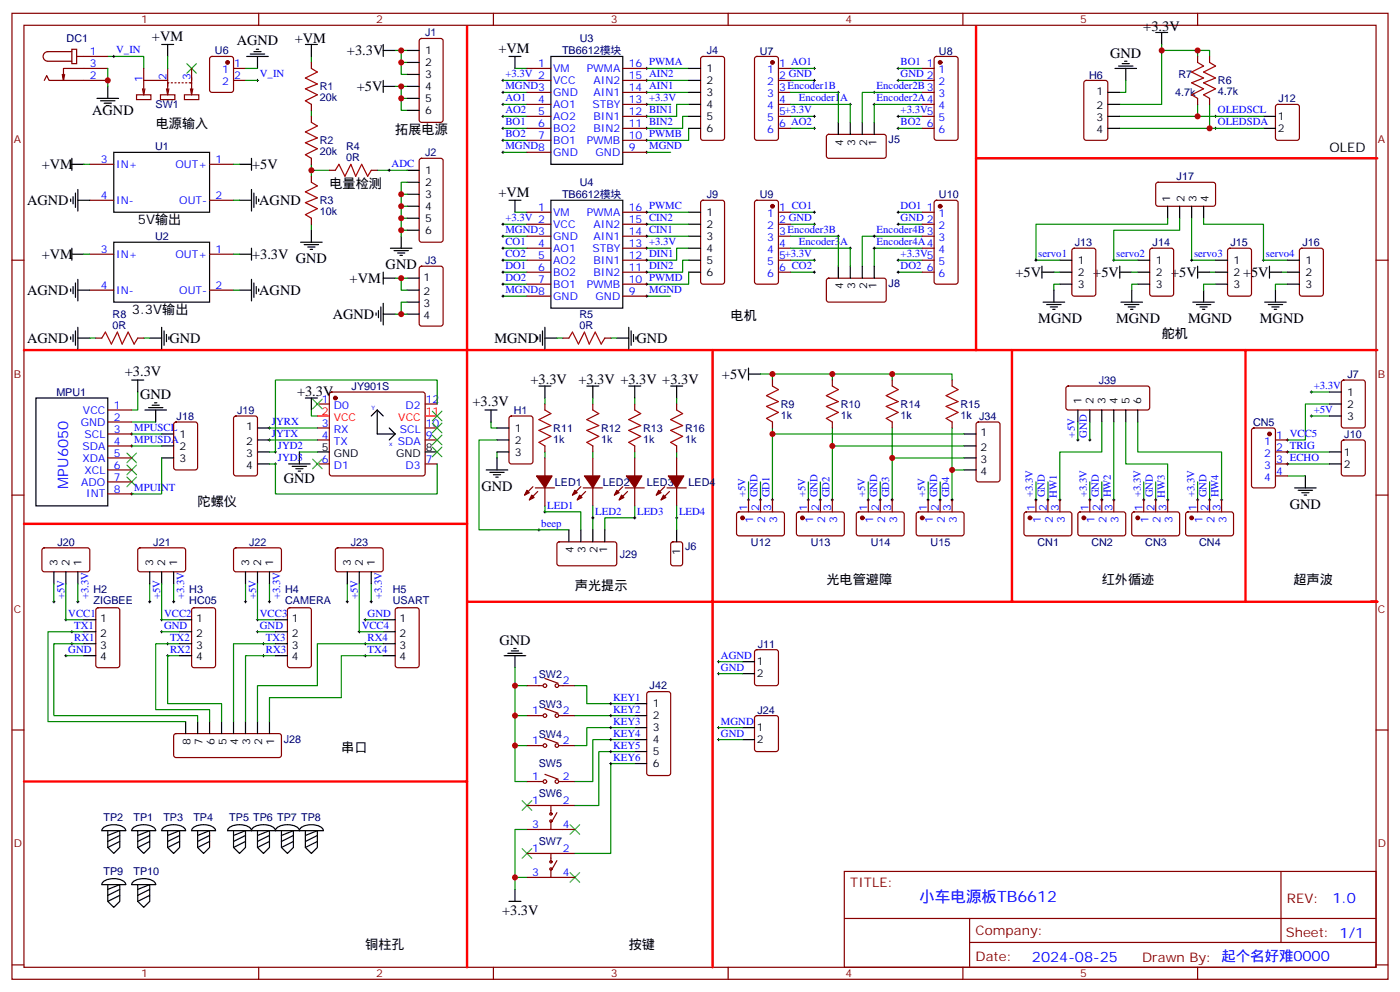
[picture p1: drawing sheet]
<svg xmlns="http://www.w3.org/2000/svg" width="412mm" height="292mm" viewBox="0 0 412 292" stroke-linecap="round" stroke-linejoin="round" font-family="sans-serif">
<defs><g id="words">
<text font-size="4.6" fill="#00f" x="270.8" y="265.5">小车电源板TB6612</text>
<g font-size="4.2">
<text x="336.8" y="9.2">+3.3V</text>
<text x="44.8" y="12.1">+VM</text>
<text x="69.7" y="13.4">AGND</text>
<text x="86.8" y="12.7">+VM</text>
<text x="102.2" y="16.3">+3.3V</text>
<text x="146.8" y="15.6">+VM</text>
<text x="327" y="17">GND</text>
<text x="105.1" y="26.9">+5V</text>
<text x="27.2" y="33.9">AGND</text>
<text x="12.3" y="49.8">+VM</text>
<text x="74.3" y="49.8">+5V</text>
<text x="146.8" y="57.9">+VM</text>
<text x="8" y="60.4">AGND</text>
<text x="76.4" y="60.4">AGND</text>
<text x="12.3" y="76.3">+VM</text>
<text x="74.3" y="76.3">+3.3V</text>
<text x="87.1" y="77.4">GND</text>
<text x="103" y="83.3">+VM</text>
<text x="113.6" y="79.2">GND</text>
<text x="299.1" y="81.6">+5V</text>
<text x="322.1" y="81.6">+5V</text>
<text x="345" y="81.6">+5V</text>
<text x="366.2" y="81.6">+5V</text>
<text x="8" y="86.9">AGND</text>
<text x="76.4" y="86.9">AGND</text>
<text x="98" y="93.9">AGND</text>
<text x="305.9" y="95">MGND</text>
<text x="328.8" y="95">MGND</text>
<text x="350" y="95">MGND</text>
<text x="371.1" y="95">MGND</text>
<text x="8" y="101">AGND</text>
<text x="49.9" y="101">GND</text>
<text x="145.7" y="101">MGND</text>
<text x="187.5" y="101">GND</text>
<text x="36.8" y="110.8">+3.3V</text>
<text x="156.3" y="112.9">+3.3V</text>
<text x="170.4" y="112.9">+3.3V +3.3V +3.3V</text>
<text x="212.7" y="111.5">+5V</text>
<text x="41.3" y="117.5">GND</text>
<text x="87.5" y="116.5">+3.3V</text>
<text x="139.2" y="119.5">+3.3V</text>
<text x="83.6" y="142.2">GND</text>
<text x="141.8" y="144.4">GND</text>
<text x="379.9" y="149.7">GND</text>
<text x="147.1" y="189.9">GND</text>
<text x="147.9" y="269.3">+3.3V</text>
</g>
<g font-size="4.2" fill="#00f">
<text x="20.1" y="143.9" transform="rotate(-90 20.1 143.9)">MPU6050</text>
<text x="392.5" y="265.8">1.0</text>
<text x="304" y="283.1">2024-08-25</text>
</g>
<g font-size="3.9">
<text x="45.9" y="37.8">电源输入</text>
<text x="116.4" y="39.5">拓展电源</text>
<text x="391.6" y="44.8">OLED</text>
<text x="97" y="55.4">电量检测</text>
<text x="40.6" y="66">5V输出</text>
<text x="38.8" y="92.5">3.3V输出</text>
<text x="215.2" y="94.2">电机</text>
<text x="342.2" y="99.5">舵机</text>
<text x="58.2" y="148.9">陀螺仪</text>
<text x="169.3" y="173.6">声光提示</text>
<text x="243.4" y="171.8">光电管避障</text>
<text x="324.6" y="171.8">红外循迹</text>
<text x="381" y="171.8">超声波</text>
<text x="100.5" y="221.2">串口</text>
<text x="107.6" y="279.4">铜柱孔</text>
<text x="185.2" y="279.4">按键</text>
</g>
<g font-size="3.9" fill="#800">
<text x="250.5" y="261.1">TITLE:</text>
<text x="379.1" y="265.8">REV:</text>
<text x="287.4" y="275.3">Company:</text>
<text x="378.7" y="275.9">Sheet: 1/1</text>
<text x="287.4" y="283">Date:</text>
<text x="336.4" y="283.1">Drawn By: 起个名好难0000</text>
</g>
<g font-size="3.2" fill="#800">
<text x="41.6" y="6.9">1</text>
<text x="110.8" y="6.9">2</text>
<text x="179.9" y="6.9">3</text>
<text x="249.1" y="6.9">4</text>
<text x="318.2" y="6.9">5</text>
<text x="4.1" y="42">A</text>
<text x="405.9" y="42">A</text>
<text x="4.1" y="111.2">B</text>
<text x="405.9" y="111.2">B</text>
<text x="4.1" y="180.3">C</text>
<text x="405.9" y="180.3">C</text>
<text x="4.1" y="249.4">D</text>
<text x="405.9" y="249.4">D</text>
<text x="41.6" y="287.7">1</text>
<text x="110.8" y="287.7">2</text>
<text x="179.9" y="287.7">3</text>
<text x="249.1" y="287.7">4</text>
<text x="318.2" y="287.7">5</text>
</g>
<g font-size="3.2" fill="#000080">
<text x="125.3" y="10.7">J1</text>
<text x="19.6" y="12.4">DC1</text>
<text x="63.3" y="16">U6</text>
<text x="165.6" y="16">TB6612模块</text>
<text x="170.8" y="12.4">U3</text>
<text x="208.2" y="16">J4</text>
<text x="223.8" y="16.1">U7</text>
<text x="276.6" y="16.1">U8</text>
<text x="320.8" y="23.1">H6</text>
<text x="347.1" y="23.1">R7</text>
<text x="94.2" y="29.7">20k</text>
<text x="94.2" y="26.6">R1</text>
<text x="346.1" y="28.3">4.7k</text>
<text x="358.8" y="28">4.7k</text>
<text x="358.8" y="24.8">R6</text>
<text x="45.8" y="31.9">SW1</text>
<text x="376.6" y="30.1">J12</text>
<text x="45.7" y="44.3">U1</text>
<text x="94.2" y="45.6">20k</text>
<text x="94.2" y="42.4">R2</text>
<text x="102" y="47.3">0R</text>
<text x="102" y="44.1">R4</text>
<text x="125.3" y="46">J2</text>
<text x="261.8" y="42.2">J5</text>
<text x="346.6" y="53">J17</text>
<text x="165.6" y="58.3">TB6612模块</text>
<text x="170.8" y="54.8">U4</text>
<text x="208.2" y="58.3">J9</text>
<text x="223.8" y="58.4">U9</text>
<text x="276.6" y="58.4">U10</text>
<text x="94.2" y="63.3">10k</text>
<text x="94.2" y="60.1">R3</text>
<text x="45.7" y="70.7">U2</text>
<text x="125.3" y="77.8">J3</text>
<text x="316.6" y="72.4">J13</text>
<text x="339.5" y="72.4">J14</text>
<text x="362.5" y="72.4">J15</text>
<text x="383.6" y="72.4">J16</text>
<text x="261.8" y="84.5">J8</text>
<text x="33.2" y="93.6">R8</text>
<text x="170.7" y="93.7">R5</text>
<text x="33.2" y="96.7">0R</text>
<text x="170.7" y="96.7">0R</text>
<text x="323.7" y="113">J39</text>
<text x="396.9" y="111.3">J7</text>
<text x="16.6" y="116.5">MPU1</text>
<text x="103.6" y="114.8">JY901S</text>
<text x="52" y="123.6">J18</text>
<text x="69.9" y="121.8">J19</text>
<text x="151.4" y="121.8">H1</text>
<text x="230" y="123.2">1k</text>
<text x="230" y="120.1">R9</text>
<text x="247.6" y="123.2">1k</text>
<text x="247.6" y="120.1">R10</text>
<text x="265.3" y="123.2">1k</text>
<text x="265.3" y="120.1">R14</text>
<text x="282.9" y="123.2">1k J34</text>
<text x="282.9" y="120.1">R15</text>
<text x="369.1" y="125.3">CN5</text>
<text x="163" y="130.3">1k</text>
<text x="163" y="127.1">R11</text>
<text x="177.1" y="130.3">1k</text>
<text x="177.1" y="127.1">R12</text>
<text x="189.4" y="130.3">1k</text>
<text x="189.4" y="127.1">R13</text>
<text x="201.8" y="130.3">1k</text>
<text x="201.8" y="127.1">R16</text>
<text x="396" y="128.9">J10</text>
<text x="163.5" y="143">LED1</text>
<text x="177.6" y="143">LED2</text>
<text x="190.5" y="143.1">LED3</text>
<text x="202.8" y="143.1">LED4</text>
<text x="16.9" y="160.6">J20</text>
<text x="45.2" y="160.6">J21</text>
<text x="73.4" y="160.6">J22</text>
<text x="103.4" y="160.6">J23</text>
<text x="221.2" y="160.6">U12</text>
<text x="238.8" y="160.6">U13</text>
<text x="256.5" y="160.6">U14</text>
<text x="274.1" y="160.6">U15</text>
<text x="305.6" y="160.6">CN1</text>
<text x="321.5" y="160.6">CN2</text>
<text x="337.4" y="160.6">CN3</text>
<text x="353.3" y="160.6">CN4</text>
<text x="182.6" y="164.1">J29</text>
<text x="201.8" y="162">J6</text>
<text x="27.5" y="177.8">ZIGBEE</text>
<text x="27.5" y="174.7">H2</text>
<text x="55.7" y="177.8">HC05</text>
<text x="55.7" y="174.7">H3</text>
<text x="84" y="177.8">CAMERA</text>
<text x="84" y="174.7">H4</text>
<text x="115.7" y="177.8">USART</text>
<text x="115.7" y="174.7">H5</text>
<text x="223.2" y="190.6">J11</text>
<text x="158.7" y="199.4">SW2</text>
<text x="191.4" y="203">J42</text>
<text x="158.7" y="208.3">SW3</text>
<text x="223.1" y="210">J24</text>
<text x="83.6" y="218.6">J28</text>
<text x="158.7" y="217.1">SW4</text>
<text x="158.7" y="225.9">SW5</text>
<text x="158.7" y="234.7">SW6</text>
<text x="30.5" y="241.8">TP2</text>
<text x="39.3" y="241.8">TP1</text>
<text x="48.1" y="241.8">TP3</text>
<text x="57" y="241.8">TP4</text>
<text x="67.5" y="241.8">TP5 TP6 TP7 TP8</text>
<text x="158.7" y="248.8">SW7</text>
<text x="30.5" y="257.6">TP9</text>
<text x="39.3" y="257.6">TP10</text>
</g>
<g font-size="3.2" fill="#00f">
<text x="26.5" y="16.3">1</text>
<text x="34.2" y="15.7">V_IN</text>
<text x="26.5" y="23.3">2</text>
<text x="26.5" y="19.8">3</text>
<text x="49" y="23.7" transform="rotate(-90 49 23.7)">2</text>
<text x="56.1" y="23.7" transform="rotate(-90 56.1 23.7)">3</text>
<text x="65.5" y="21.6">1</text>
<text x="69" y="19.8">1</text>
<text x="69" y="23.3">2</text>
<text x="76.6" y="22.8">V_IN</text>
<text x="148.9" y="22.8">+3.3V 2</text>
<text x="158.5" y="19.8">1</text>
<text x="163" y="21.2">VM</text>
<text x="172.8" y="21.2">PWMA</text>
<text x="185.2" y="23.3">15 AIN2</text>
<text x="185.2" y="19.8">16 PWMA</text>
<text x="226" y="21.6">1</text>
<text x="229.5" y="19.8">1 AO1</text>
<text x="229.5" y="23.3">2 GND</text>
<text x="265.3" y="19.3">BO1</text>
<text x="265.3" y="22.8">GND 2</text>
<text x="273" y="19.8">1</text>
<text x="276.5" y="21.6">1</text>
<text x="42" y="24" transform="rotate(-90 42 24)">1</text>
<text x="65.5" y="25.1">2</text>
<text x="148.9" y="29.8">AO1</text>
<text x="148.9" y="26.3">MGND3</text>
<text x="163" y="24.7">VCC</text>
<text x="163" y="28.3">GND</text>
<text x="174.8" y="28.3">AIN1</text>
<text x="174.8" y="24.7">AIN2</text>
<text x="185.2" y="26.8">14 AIN1</text>
<text x="226" y="25.1">2</text>
<text x="226" y="28.6">3</text>
<text x="229.5" y="26.8">3Encoder1B</text>
<text x="235.4" y="29.8">Encoder1A</text>
<text x="258.2" y="29.8">Encoder2A4</text>
<text x="258.2" y="26.3">Encoder2B3</text>
<text x="276.5" y="25.1">2</text>
<text x="276.5" y="28.6">3</text>
<text x="148.9" y="33.4">AO2</text>
<text x="158.5" y="30.4">4</text>
<text x="158.5" y="33.9">5</text>
<text x="163" y="31.8">AO1</text>
<text x="163" y="35.3">AO2</text>
<text x="174.5" y="31.8">STBY</text>
<text x="174.8" y="35.3">BIN1</text>
<text x="185.2" y="33.9">12 BIN1</text>
<text x="185.2" y="30.4">13 +3.3V</text>
<text x="226" y="32.1">4</text>
<text x="226" y="35.7">5</text>
<text x="229.5" y="30.4">4</text>
<text x="229.5" y="33.9">5+3.3V</text>
<text x="265.3" y="33.4">+3.3V5</text>
<text x="276.5" y="32.1">4</text>
<text x="276.5" y="35.7">5</text>
<text x="358.8" y="33.4">OLEDSCL</text>
<text x="148.9" y="40.4">BO2</text>
<text x="148.9" y="36.9">BO1</text>
<text x="158.5" y="37.4">6</text>
<text x="158.5" y="41">7</text>
<text x="163" y="38.8">BO2</text>
<text x="174.8" y="38.8">BIN2</text>
<text x="185.2" y="41">10 PWMB</text>
<text x="185.2" y="37.4">11 BIN2</text>
<text x="226" y="39.2">6</text>
<text x="229.5" y="37.4">6 AO2</text>
<text x="265.3" y="36.9">BO2</text>
<text x="273" y="37.4">6</text>
<text x="276.5" y="39.2">6</text>
<text x="358.8" y="36.9">OLEDSDA</text>
<text x="148.9" y="44">MGND8</text>
<text x="163" y="42.4">BO1</text>
<text x="163" y="45.9">GND</text>
<text x="172.8" y="42.4">PWMB</text>
<text x="175.5" y="45.9">GND</text>
<text x="185.2" y="44.5">9</text>
<text x="191.2" y="44">MGND</text>
<text x="29.7" y="48">3</text>
<text x="34.2" y="49.4">IN+</text>
<text x="51.7" y="49.4">OUT+</text>
<text x="63.5" y="48">1</text>
<text x="115.4" y="49.2">ADC</text>
<text x="29.7" y="58.6">4</text>
<text x="63.5" y="58.6">2</text>
<text x="34.2" y="60">IN-</text>
<text x="52.8" y="60">OUT-</text>
<text x="148.9" y="65.1">+3.3V 2</text>
<text x="158.5" y="62.1">1</text>
<text x="163" y="63.5">VM</text>
<text x="172.8" y="63.5">PWMA</text>
<text x="185.2" y="65.7">15 CIN2</text>
<text x="185.2" y="62.1">16 PWMC</text>
<text x="226" y="63.9">1</text>
<text x="229.5" y="62.1">1 CO1</text>
<text x="229.5" y="65.7">2 GND</text>
<text x="265.3" y="65.1">GND 2</text>
<text x="265.3" y="61.6">DO1</text>
<text x="273" y="62.1">1</text>
<text x="276.5" y="63.9">1</text>
<text x="148.9" y="68.7">MGND3</text>
<text x="163" y="67.1">VCC</text>
<text x="163" y="70.6">GND</text>
<text x="174.8" y="70.6">AIN1</text>
<text x="174.8" y="67.1">AIN2</text>
<text x="185.2" y="69.2">14 CIN1</text>
<text x="226" y="67.4">2</text>
<text x="226" y="70.9">3</text>
<text x="229.5" y="69.2">3Encoder3B</text>
<text x="258.2" y="68.7">Encoder4B3</text>
<text x="276.5" y="67.4">2</text>
<text x="276.5" y="70.9">3</text>
<text x="29.7" y="74.5">3</text>
<text x="34.2" y="75.9">IN+</text>
<text x="51.7" y="75.9">OUT+</text>
<text x="63.5" y="74.5">1</text>
<text x="148.9" y="72.2">CO1</text>
<text x="148.9" y="75.7">CO2</text>
<text x="158.5" y="72.7">4</text>
<text x="158.5" y="76.2">5</text>
<text x="163" y="74.1">AO1</text>
<text x="163" y="77.6">AO2</text>
<text x="174.5" y="74.1">STBY</text>
<text x="174.8" y="77.6">BIN1</text>
<text x="185.2" y="76.2">12 DIN1</text>
<text x="185.2" y="72.7">13 +3.3V</text>
<text x="226" y="74.5">4</text>
<text x="226" y="78">5</text>
<text x="229.5" y="72.7">4</text>
<text x="229.5" y="76.2">5+3.3V</text>
<text x="235.4" y="72.2">Encoder3A</text>
<text x="258.2" y="72.2">Encoder4A4</text>
<text x="265.3" y="75.7">+3.3V5</text>
<text x="276.5" y="74.5">4</text>
<text x="276.5" y="78">5</text>
<text x="305.9" y="75.7">servo1</text>
<text x="328.8" y="75.7">servo2</text>
<text x="351.7" y="75.7">servo3</text>
<text x="372.9" y="75.7">servo4</text>
<text x="148.9" y="79.2">DO1</text>
<text x="148.9" y="82.8">DO2</text>
<text x="158.5" y="79.8">6</text>
<text x="158.5" y="83.3">7</text>
<text x="163" y="81.2">BO2</text>
<text x="174.8" y="81.2">BIN2</text>
<text x="185.2" y="83.3">10 PWMD</text>
<text x="185.2" y="79.8">11 DIN2</text>
<text x="226" y="81.5">6</text>
<text x="229.5" y="79.8">6 CO2</text>
<text x="265.3" y="79.2">DO2</text>
<text x="273" y="79.8">6</text>
<text x="276.5" y="81.5">6</text>
<text x="29.7" y="85.1">4</text>
<text x="34.2" y="86.5">IN-</text>
<text x="52.8" y="86.5">OUT-</text>
<text x="63.5" y="85.1">2</text>
<text x="148.9" y="86.3">MGND8</text>
<text x="163" y="84.7">BO1</text>
<text x="163" y="88.2">GND</text>
<text x="172.8" y="84.7">PWMB</text>
<text x="175.5" y="88.2">GND</text>
<text x="185.2" y="86.8">9</text>
<text x="191.2" y="86.3">MGND</text>
<text x="94.8" y="118.6">1</text>
<text x="125.4" y="118.6">12</text>
<text x="387" y="114.5">+3.3V</text>
<text x="23.8" y="125.3">GND</text>
<text x="24.4" y="121.7">VCC</text>
<text x="33.5" y="120.3">1</text>
<text x="33.5" y="123.9">2</text>
<text x="80.1" y="125.1">JYRX</text>
<text x="94.8" y="125.6">3</text>
<text x="98.3" y="120.3">D0</text>
<text x="119.5" y="120.3">D2</text>
<text x="125.4" y="125.6">10</text>
<text x="387" y="121.6">+5V</text>
<text x="24.9" y="128.8">SCL</text>
<text x="33.5" y="127.4">3</text>
<text x="33.5" y="130.9">4</text>
<text x="39.5" y="130.4">MPUSDA</text>
<text x="39.5" y="126.9">MPUSCL</text>
<text x="80.1" y="128.6">JYTX</text>
<text x="94.8" y="129.2">4</text>
<text x="98.3" y="127.4">RX</text>
<text x="98.3" y="130.9">TX</text>
<text x="117.2" y="130.9">SDA</text>
<text x="117.8" y="127.4">SCL</text>
<text x="125.4" y="129.2">9</text>
<text x="316.6" y="128.8" transform="rotate(-90 316.6 128.8)">+5V</text>
<text x="320.1" y="128.8" transform="rotate(-90 320.1 128.8)">GND</text>
<text x="372.4" y="130.9">1</text>
<text x="375.9" y="129.2">1 VCC5</text>
<text x="24.3" y="135.9">XDA</text>
<text x="24.3" y="132.3">SDA</text>
<text x="33.5" y="134.4">5</text>
<text x="33.5" y="138">6</text>
<text x="81.8" y="132.2">JYD2</text>
<text x="81.8" y="135.7">JYD3</text>
<text x="94.8" y="136.2">6</text>
<text x="98.3" y="138">D1</text>
<text x="119.5" y="138">D3</text>
<text x="125.4" y="136.2">7</text>
<text x="372.4" y="134.4">2</text>
<text x="372.4" y="138">3</text>
<text x="375.9" y="132.7">2 TRIG</text>
<text x="375.9" y="136.2">3 ECHO</text>
<text x="23.9" y="142.9">ADO</text>
<text x="24.9" y="139.4">XCL</text>
<text x="33.5" y="141.5">7</text>
<text x="372.4" y="141.5">4</text>
<text x="375.9" y="139.7">4</text>
<text x="25.4" y="146.4">INT</text>
<text x="33.5" y="145">8</text>
<text x="39.5" y="144.5">MPUINT</text>
<text x="161.2" y="149.8">LED1</text>
<text x="159.5" y="155.1">beep</text>
<text x="175.3" y="151.6">LED2</text>
<text x="187.7" y="151.6">LED3</text>
<text x="200" y="151.6">LED4</text>
<text x="220.1" y="150.5" transform="rotate(-90 220.1 150.5)">1 +5V</text>
<text x="221.9" y="154" transform="rotate(-90 221.9 154)">1</text>
<text x="223.7" y="150.5" transform="rotate(-90 223.7 150.5)">2 GND</text>
<text x="225.4" y="154" transform="rotate(-90 225.4 154)">2</text>
<text x="227.2" y="150.5" transform="rotate(-90 227.2 150.5)">3 GD1</text>
<text x="229" y="154" transform="rotate(-90 229 154)">3</text>
<text x="237.8" y="150.5" transform="rotate(-90 237.8 150.5)">1 +5V</text>
<text x="239.5" y="154" transform="rotate(-90 239.5 154)">1</text>
<text x="241.3" y="150.5" transform="rotate(-90 241.3 150.5)">2 GND</text>
<text x="243.1" y="154" transform="rotate(-90 243.1 154)">2</text>
<text x="244.8" y="150.5" transform="rotate(-90 244.8 150.5)">3 GD2</text>
<text x="246.6" y="154" transform="rotate(-90 246.6 154)">3</text>
<text x="255.4" y="150.5" transform="rotate(-90 255.4 150.5)">1 +5V</text>
<text x="257.2" y="154" transform="rotate(-90 257.2 154)">1</text>
<text x="258.9" y="150.5" transform="rotate(-90 258.9 150.5)">2 GND</text>
<text x="260.7" y="154" transform="rotate(-90 260.7 154)">2</text>
<text x="262.5" y="150.5" transform="rotate(-90 262.5 150.5)">3 GD3</text>
<text x="264.2" y="154" transform="rotate(-90 264.2 154)">3</text>
<text x="273" y="150.5" transform="rotate(-90 273 150.5)">1 +5V</text>
<text x="274.8" y="154" transform="rotate(-90 274.8 154)">1</text>
<text x="276.6" y="150.5" transform="rotate(-90 276.6 150.5)">2 GND</text>
<text x="278.3" y="154" transform="rotate(-90 278.3 154)">2</text>
<text x="280.1" y="150.5" transform="rotate(-90 280.1 150.5)">3 GD4</text>
<text x="281.9" y="154" transform="rotate(-90 281.9 154)">3</text>
<text x="304.8" y="150.5" transform="rotate(-90 304.8 150.5)">1 +3.3V</text>
<text x="306.6" y="154" transform="rotate(-90 306.6 154)">1</text>
<text x="308.3" y="150.5" transform="rotate(-90 308.3 150.5)">2 GND</text>
<text x="310.1" y="154" transform="rotate(-90 310.1 154)">2</text>
<text x="311.9" y="150.5" transform="rotate(-90 311.9 150.5)">3 HW1</text>
<text x="313.6" y="154" transform="rotate(-90 313.6 154)">3</text>
<text x="320.7" y="150.5" transform="rotate(-90 320.7 150.5)">1 +3.3V</text>
<text x="322.4" y="154" transform="rotate(-90 322.4 154)">1</text>
<text x="324.2" y="150.5" transform="rotate(-90 324.2 150.5)">2 GND</text>
<text x="326" y="154" transform="rotate(-90 326 154)">2</text>
<text x="327.7" y="150.5" transform="rotate(-90 327.7 150.5)">3 HW2</text>
<text x="329.5" y="154" transform="rotate(-90 329.5 154)">3</text>
<text x="336.5" y="150.5" transform="rotate(-90 336.5 150.5)">1 +3.3V</text>
<text x="338.3" y="154" transform="rotate(-90 338.3 154)">1</text>
<text x="340.1" y="150.5" transform="rotate(-90 340.1 150.5)">2 GND</text>
<text x="341.8" y="154" transform="rotate(-90 341.8 154)">2</text>
<text x="343.6" y="150.5" transform="rotate(-90 343.6 150.5)">3 HW3</text>
<text x="345.4" y="154" transform="rotate(-90 345.4 154)">3</text>
<text x="352.4" y="150.5" transform="rotate(-90 352.4 150.5)">1 +3.3V</text>
<text x="354.2" y="154" transform="rotate(-90 354.2 154)">1</text>
<text x="356" y="150.5" transform="rotate(-90 356 150.5)">2 GND</text>
<text x="357.7" y="154" transform="rotate(-90 357.7 154)">2</text>
<text x="359.5" y="150.5" transform="rotate(-90 359.5 150.5)">3 HW4</text>
<text x="361.2" y="154" transform="rotate(-90 361.2 154)">3</text>
<text x="19" y="176.4" transform="rotate(-90 19 176.4)">+5V</text>
<text x="26" y="176.4" transform="rotate(-90 26 176.4)">+3.3V</text>
<text x="47.2" y="176.4" transform="rotate(-90 47.2 176.4)">+5V</text>
<text x="54.3" y="176.4" transform="rotate(-90 54.3 176.4)">+3.3V</text>
<text x="75.4" y="176.4" transform="rotate(-90 75.4 176.4)">+5V</text>
<text x="82.5" y="176.4" transform="rotate(-90 82.5 176.4)">+3.3V</text>
<text x="105.4" y="176.4" transform="rotate(-90 105.4 176.4)">+5V</text>
<text x="112.5" y="176.4" transform="rotate(-90 112.5 176.4)">+3.3V</text>
<text x="20.1" y="181.5">VCC1</text>
<text x="21.9" y="185.1">TX1</text>
<text x="48.3" y="181.5">VCC2</text>
<text x="48.3" y="185.1">GND</text>
<text x="76.6" y="185.1">GND</text>
<text x="76.6" y="181.5">VCC3</text>
<text x="106.5" y="185.1">VCC4</text>
<text x="108.3" y="181.5">GND</text>
<text x="21.9" y="188.6">RX1</text>
<text x="50.1" y="188.6">TX2</text>
<text x="78.3" y="188.6">TX3</text>
<text x="108.3" y="188.6">RX4</text>
<text x="20.1" y="192.1">GND</text>
<text x="50.1" y="192.1">RX2</text>
<text x="78.3" y="192.1">RX3</text>
<text x="108.3" y="192.1">TX4</text>
<text x="212.4" y="193.9">AGND</text>
<text x="212.4" y="197.4">GND</text>
<text x="156.7" y="201.5">1</text>
<text x="165.8" y="201.5">2</text>
<text x="180.6" y="206.2">KEY1</text>
<text x="180.6" y="209.8">KEY2</text>
<text x="156.7" y="210.3">1</text>
<text x="165.8" y="210.3">2</text>
<text x="180.6" y="213.3">KEY3</text>
<text x="212.4" y="213.3">MGND</text>
<text x="156.7" y="219.1">1</text>
<text x="165.8" y="219.1">2</text>
<text x="180.6" y="216.8">KEY4</text>
<text x="180.6" y="220.3">KEY5</text>
<text x="212.4" y="216.8">GND</text>
<text x="180.6" y="223.9">KEY6</text>
<text x="156.7" y="229.7">1</text>
<text x="165.8" y="229.7">2</text>
<text x="156.7" y="236.7">1</text>
<text x="165.8" y="236.7">2</text>
<text x="156.7" y="243.8">3</text>
<text x="165.8" y="243.8">4</text>
<text x="156.7" y="250.9">1</text>
<text x="165.8" y="250.9">2</text>
<text x="156.7" y="257.9">3</text>
<text x="165.8" y="257.9">4</text>
</g>
<g font-size="3.2">
<text x="125.2" y="15.9">1</text>
<text x="125.2" y="19.4">2</text>
<text x="125.2" y="23">3</text>
<text x="208.1" y="21.2">1</text>
<text x="125.2" y="26.5">4</text>
<text x="208.1" y="24.7">2</text>
<text x="208.1" y="28.3">3</text>
<text x="323" y="27.9">1</text>
<text x="125.2" y="30">5</text>
<text x="125.2" y="33.5">6</text>
<text x="208.1" y="31.8">4</text>
<text x="208.1" y="35.3">5</text>
<text x="323" y="32.1">2</text>
<text x="323" y="35.7">3</text>
<text x="376.4" y="35.3">1</text>
<text x="208.1" y="38.8">6</text>
<text x="323" y="39.2">4</text>
<text x="376.4" y="38.8">2</text>
<text x="248.4" y="42.9" transform="rotate(-90 248.4 42.9)">4</text>
<text x="251.9" y="42.9" transform="rotate(-90 251.9 42.9)">3</text>
<text x="255.4" y="42.9" transform="rotate(-90 255.4 42.9)">2</text>
<text x="258.2" y="42.9" transform="rotate(-90 258.2 42.9)">1</text>
<text x="125.2" y="51.2">1</text>
<text x="125.2" y="54.7">2</text>
<text x="125.2" y="58.2">3</text>
<text x="344.7" y="59.4" transform="rotate(-90 344.7 59.4)">1</text>
<text x="348.9" y="59.4" transform="rotate(-90 348.9 59.4)">2</text>
<text x="352.4" y="59.4" transform="rotate(-90 352.4 59.4)">3</text>
<text x="356" y="59.4" transform="rotate(-90 356 59.4)">4</text>
<text x="125.2" y="61.8">4</text>
<text x="125.2" y="65.3">5</text>
<text x="208.1" y="63.5">1</text>
<text x="125.2" y="68.8">6</text>
<text x="208.1" y="67.1">2</text>
<text x="208.1" y="70.6">3</text>
<text x="208.1" y="74.1">4</text>
<text x="208.1" y="77.6">5</text>
<text x="317.5" y="77.6">1</text>
<text x="340.4" y="77.6">1</text>
<text x="363.4" y="77.6">1</text>
<text x="384.5" y="77.6">1</text>
<text x="124.8" y="82.6">1</text>
<text x="208.1" y="81.2">6</text>
<text x="317.5" y="81.2">2</text>
<text x="340.4" y="81.2">2</text>
<text x="363.4" y="81.2">2</text>
<text x="384.5" y="81.2">2</text>
<text x="124.8" y="86.8">2</text>
<text x="248.4" y="85.2" transform="rotate(-90 248.4 85.2)">4</text>
<text x="251.9" y="85.2" transform="rotate(-90 251.9 85.2)">3</text>
<text x="255.4" y="85.2" transform="rotate(-90 255.4 85.2)">2</text>
<text x="258.2" y="85.2" transform="rotate(-90 258.2 85.2)">1</text>
<text x="317.5" y="84.7">3</text>
<text x="340.4" y="84.7">3</text>
<text x="363.4" y="84.7">3</text>
<text x="384.5" y="84.7">3</text>
<text x="124.8" y="90.3">3</text>
<text x="124.8" y="93.9">4</text>
<text x="318.6" y="118.9" transform="rotate(-90 318.6 118.9)">1</text>
<text x="322.1" y="118.9" transform="rotate(-90 322.1 118.9)">2</text>
<text x="325.6" y="118.9" transform="rotate(-90 325.6 118.9)">3</text>
<text x="329.1" y="118.9" transform="rotate(-90 329.1 118.9)">4</text>
<text x="332.7" y="118.9" transform="rotate(-90 332.7 118.9)">5</text>
<text x="336.2" y="118.9" transform="rotate(-90 336.2 118.9)">6</text>
<text x="396.9" y="116.5">1</text>
<text x="396.9" y="120">2</text>
<text x="396.9" y="123.5">3</text>
<text x="52.9" y="128.8">1</text>
<text x="72.5" y="126.7">1</text>
<text x="72.5" y="130.9">2</text>
<text x="151.7" y="127">1</text>
<text x="151.7" y="130.6">2</text>
<text x="288.8" y="128.4">1</text>
<text x="52.9" y="135.9">3</text>
<text x="52.9" y="132.3">2</text>
<text x="72.5" y="134.4">3</text>
<text x="72.5" y="138">4</text>
<text x="94.8" y="132.7">5</text>
<text x="98.3" y="134.4">GND</text>
<text x="116.6" y="134.4">GND</text>
<text x="125.4" y="132.7">8</text>
<text x="151.7" y="134.1">3</text>
<text x="288.8" y="132.7">2</text>
<text x="288.8" y="136.2">3</text>
<text x="395.8" y="134.1">1</text>
<text x="395.8" y="137.6">2</text>
<text x="288.8" y="139.7">4</text>
<text x="16.9" y="166.5" transform="rotate(-90 16.9 166.5)">3</text>
<text x="20.5" y="166.5" transform="rotate(-90 20.5 166.5)">2</text>
<text x="24" y="166.5" transform="rotate(-90 24 166.5)">1</text>
<text x="45.2" y="166.5" transform="rotate(-90 45.2 166.5)">3</text>
<text x="48.7" y="166.5" transform="rotate(-90 48.7 166.5)">2</text>
<text x="52.2" y="166.5" transform="rotate(-90 52.2 166.5)">1</text>
<text x="73.4" y="166.5" transform="rotate(-90 73.4 166.5)">3</text>
<text x="76.9" y="166.5" transform="rotate(-90 76.9 166.5)">2</text>
<text x="80.4" y="166.5" transform="rotate(-90 80.4 166.5)">1</text>
<text x="103.4" y="166.5" transform="rotate(-90 103.4 166.5)">3</text>
<text x="106.9" y="166.5" transform="rotate(-90 106.9 166.5)">2</text>
<text x="110.4" y="166.5" transform="rotate(-90 110.4 166.5)">1</text>
<text x="169" y="162.8" transform="rotate(-90 169 162.8)">4</text>
<text x="172.5" y="162.8" transform="rotate(-90 172.5 162.8)">3</text>
<text x="176" y="162.8" transform="rotate(-90 176 162.8)">2</text>
<text x="178.9" y="162.8" transform="rotate(-90 178.9 162.8)">1</text>
<text x="200.4" y="163.3" transform="rotate(-90 200.4 163.3)">1</text>
<text x="29.5" y="183.1">1</text>
<text x="57.7" y="183.1">1</text>
<text x="86" y="183.1">1</text>
<text x="117.7" y="183.1">1</text>
<text x="29.5" y="187.4">2</text>
<text x="29.5" y="190.9">3</text>
<text x="57.7" y="187.4">2</text>
<text x="57.7" y="190.9">3</text>
<text x="86" y="187.4">2</text>
<text x="86" y="190.9">3</text>
<text x="117.7" y="187.4">2</text>
<text x="117.7" y="190.9">3</text>
<text x="29.5" y="194.4">4</text>
<text x="57.7" y="194.4">4</text>
<text x="86" y="194.4">4</text>
<text x="117.7" y="194.4">4</text>
<text x="223" y="195.8">1</text>
<text x="223" y="199.4">2</text>
<text x="192.3" y="208.2">1</text>
<text x="192.3" y="211.7">2</text>
<text x="192.3" y="215.2">3</text>
<text x="223" y="215.2">1</text>
<text x="56.1" y="219.3" transform="rotate(-90 56.1 219.3)">8</text>
<text x="59.6" y="219.3" transform="rotate(-90 59.6 219.3)">7</text>
<text x="63.1" y="219.3" transform="rotate(-90 63.1 219.3)">6</text>
<text x="66.7" y="219.3" transform="rotate(-90 66.7 219.3)">5</text>
<text x="70.2" y="219.3" transform="rotate(-90 70.2 219.3)">4</text>
<text x="73.7" y="219.3" transform="rotate(-90 73.7 219.3)">3</text>
<text x="77.3" y="219.3" transform="rotate(-90 77.3 219.3)">2</text>
<text x="80.8" y="219.3" transform="rotate(-90 80.8 219.3)">1</text>
<text x="192.3" y="218.8">4</text>
<text x="223" y="218.8">2</text>
<text x="192.3" y="222.3">5</text>
<text x="192.3" y="225.8">6</text>
</g>
<g font-size="3.2" fill="#f00">
<text x="94.8" y="122.1">2</text>
<text x="98.3" y="123.9">VCC</text>
<text x="117.3" y="123.9">VCC</text>
<text x="125.4" y="122.1">11</text>
</g>
<g font-size="1.8" fill="#00f">
<text x="109.4" y="120.8">Y</text>
<text x="114.7" y="131.3">x</text>
</g>
</g></defs>
<g fill="none" stroke="#870000" stroke-width=".35">
<path d="M3.5 3.9h405.4v284.4h-405.4zM7.1 7.4h398.2v277.3h-398.2zM21.2 14.5h1.4v4.2h-1.4zM21.2 15.2h-7.1a1.41 1.41 0 0 0-1.4 1.4 1.41 1.41 0 0 0 1.4 1.4h7.1M22.6 16.6h9.1M62 16.8l.4-.2h5.7l.6 .4 .1 9.5-.5 .6-5.9 .1-.6-.5-.1-9.4zM76.2 3.9v3.5M91.7 18.4v1.7M123.7 11.5l.5-.2h5.6l.7 .5v23.5l-.4 .7h-5.9l-.7-.4v-23.6zM145.3 3.9v3.5M206.6 16.8l.5-.2h5.6l.7 .4v23.6l-.4 .7h-5.9l-.7-.5v-23.5zM214.5 3.9v3.5"/>
<path d="M222.5 16.8l.5-.2h5.6l.7 .4v23.6l-.5 .7h-5.8l-.7-.5-.1-23.5zM275.4 16.8l.5-.2h5.6l.7 .4v23.6l-.4 .7h-5.9l-.7-.5v-23.5zM283.6 3.9v3.5M352.8 3.9v3.5M352.8 16.6v1.8M356.3 16.6v1.8M13.1 23.7l.7-1.4 .7 1.4h17.2M19 21.9l-.3 1.8M31.7 20.1h-13v3.6l-.4-1.8M40.2 27.9h4.2v1.4h-4.2zM42 26.1l.3 1.8M42.3 20.1v3.6"/>
<path d="M42.7 26.1l-.4 1.8M47.3 27.9h4.2v1.4h-4.2zM49 26.1l.4 1.8 .3-1.8M49.4 23.7h-7.1v4.2M49.4 20.1v5.3M49.7 24.4h-.3v2.8M50.4 24.4h.4M51.5 24.4h.4M52.6 24.4h.3M53.6 24.4h.4M54.3 27.9h4.3v1.4h-4.3zM54.7 24.4h.3"/>
<path d="M55.7 24.4h.7v2.8M56.1 26.1l.3 1.8 .4-1.8M56.4 20.1v4.5M68.8 23.7h3.5M68.8 20.1h3.5M91.7 30.7v1.8M91.7 34.3v1.7M155.2 23.7h7.1M155.2 20.1h7.1M155.2 27.2h7.1M155.2 30.7h7.1M155.2 34.3h7.1"/>
<path d="M155.2 37.8h7.1M183.4 23.7h7.1M183.4 20.1h7.1M183.4 27.2h7.1M183.4 30.7h7.1M183.4 34.3h7.1M183.4 37.8h7.1M229.3 23.7h3.5M229.3 20.1h3.5M229.3 27.2h3.5M229.3 30.7h3.5M229.3 34.3h3.5"/>
<path d="M229.3 37.8h3.5M243.7 39.8l.4-.3 16.5 .1 .5 .7-.1 5.9-.7 .4-16.5-.1-.4-.6v-5.6zM271.6 23.7h3.6M271.6 20.1h3.6M271.6 27.2h3.6M271.6 30.7h3.6M271.6 34.3h3.6M271.6 37.8h3.6M319.5 23.9l.5-.2h5.6l.7 .4v16.5l-.4 .7h-5.9l-.7-.5v-16.4zM352.8 29v1.7M356.3 29v1.7M375.9 30.9l.5-.2h5.7l.6 .5 .1 9.4-.5 .7h-5.9l-.6-.5-.1-9.4z"/>
<path d="M26.5 48.4h7M26.5 58.9h7M61.7 48.4h7.1M61.7 58.9h7.1M91.7 46.6v1.8M91.7 51.9v1.8M97 50.1h1.8M109.4 50.1h1.7M123.7 46.8l.5-.2h5.6l.7 .4v23.6l-.4 .6-5.9 .1-.7-.5v-23.5zM155.2 41.3h7.1M155.2 44.8h7.1M183.4 41.3h7.1"/>
<path d="M183.4 44.8h7.1M206.6 59.2l.5-.3h5.6l.7 .5v23.5l-.4 .7h-5.9l-.7-.4v-23.5zM222.5 59.2l.5-.3h5.6l.7 .5v23.5l-.5 .7h-5.8l-.7-.4-.1-23.5zM275.4 59.2l.5-.3h5.6l.7 .5v23.5l-.4 .7h-5.9l-.7-.4v-23.5zM340.7 53.9l.4-.2h16.5l.5 .7-.1 5.9-.6 .4-16.5-.1-.5-.6v-5.6zM3.5 76.6h3.6M26.5 74.8h7M61.7 74.8h7.1M91.7 64.2v1.8M123.7 78.6l.5-.2h5.6l.7 .4v16.5l-.4 .6-5.9 .1-.7-.5v-16.4zM155.2 76.6h7.1M155.2 62.5h7.1"/>
<path d="M155.2 66h7.1M155.2 69.5h7.1M155.2 73.1h7.1M183.4 76.6h7.1M183.4 62.5h7.1M183.4 66h7.1M183.4 69.5h7.1M183.4 73.1h7.1M229.3 76.6h3.5M229.3 62.5h3.5M229.3 66h3.5M229.3 69.5h3.5"/>
<path d="M229.3 73.1h3.5M271.6 76.6h3.6M271.6 62.5h3.6M271.6 66h3.6M271.6 69.5h3.6M271.6 73.1h3.6M316 73.3l.4-.2h5.7l.6 .4 .1 13-.5 .6-5.9 .1-.6-.5-.1-12.9zM338.9 73.3l.5-.2h5.6l.7 .4v13l-.4 .6-5.9 .1-.7-.5v-12.9zM361.8 73.3l.5-.2h5.6l.7 .4 .1 13-.5 .6-5.9 .1-.6-.5-.1-12.9zM383 73.3l.5-.2h5.6l.7 .4v13l-.4 .6-5.9 .1-.7-.5v-12.9zM405.3 76.6h3.6M26.5 85.4h7"/>
<path d="M28.2 99.5h1.8M40.6 99.5h1.7M61.7 85.4h7.1M155.2 80.1h7.1M155.2 83.6h7.1M155.2 87.2h7.1M165.8 99.5h1.8M178.2 99.5h1.7M183.4 80.1h7.1M183.4 83.6h7.1M183.4 87.2h7.1M229.3 80.1h3.5"/>
<path d="M243.7 82.1l.4-.2h16.5l.5 .7-.1 5.9-.7 .4h-16.5l-.4-.7v-5.6zM271.6 80.1h3.6M93.5 118.9h3.5M97.2 115.6l.5-.2h26.8l.5 .2 .2 .5v23.3l-.2 .5-.5 .2h-26.8l-.5-.2-.2-.5v-23.3zM125.2 118.9h3.6M160.5 118.9v1.8M174.6 118.9v1.8M187 118.9v1.8M199.3 118.9v1.8M227.5 111.9v1.7M245.2 111.9v1.7M262.8 111.9v1.7"/>
<path d="M280.5 111.9v1.7M314.2 113.8l.5-.2 23.5 .1 .5 .6-.1 6-.6 .4-23.6-.1-.4-.6v-5.7zM395.3 112.1l.5-.2h5.7l.6 .4 .1 13-.5 .6-5.9 .1-.6-.5-.1-12.9zM31.7 120.7h7.1M31.7 124.2h7.1M31.7 127.7h7.1M31.7 131.3h7.1M31.7 134.8h7.1M31.7 138.3h7.1M51.4 124.4l.5-.2h5.6l.7 .4v13l-.5 .7h-5.8l-.7-.4v-13zM69 122.7l.5-.3h5.6l.7 .5v16.5l-.4 .6-5.9 .1-.7-.5v-16.4zM93.5 126h3.5"/>
<path d="M93.5 129.5h3.5M93.5 136.6h3.5M125.2 126h3.6M125.2 129.5h3.6M125.2 136.6h3.6M150.2 122.7l.4-.3h5.7l.6 .5 .1 13-.5 .6-5.9 .1-.6-.5-.1-12.9zM160.5 131.3v1.7M160.5 134.8v5.3M174.6 131.3v1.7M174.6 134.8v5.3M187 131.3v1.7M187 134.8v5.3"/>
<path d="M199.3 131.3v1.7M199.3 134.8v5.3M227.5 124.2v1.8M245.2 124.2v1.8M262.8 124.2v1.8M280.5 124.2v1.8M287.7 124.4l.5-.2h5.7l.6 .4 .1 16.5-.5 .7-5.9 .1-.6-.5-.1-16.5zM368.9 126.2l.5-.2h5.6l.7 .4v16.5l-.5 .7h-5.8l-.7-.4v-16.5zM375.7 129.5h3.5M375.7 136.6h3.5M375.7 133h3.5M395.3 129.7l.5-.2h5.7l.6 .4 .1 9.5-.5 .6-5.9 .1-.6-.5-.1-9.4z"/>
<path d="M3.5 145.7h3.6M31.7 141.9h7.1M31.7 145.4h7.1M157 143.3l-2.5 2.4M157.7 143.6h5.6M158.4 144.7l-2.5 2.4M160.5 143.6v5.3M164.3 159.7l.4-.2h16.5l.5 .7-.1 5.9-.6 .4h-16.5l-.5-.7v-5.6zM171.1 143.3l-2.5 2.4M171.8 143.6h5.6M172.5 144.7l-2.5 2.4M174.6 143.6v5.3"/>
<path d="M183.4 143.3l-2.4 2.4M184.1 143.6h5.7M184.9 144.7l-2.5 2.4M187 143.6v5.3M195.8 143.3l-2.5 2.4M196.5 143.6h5.6M197.2 144.7l-2.5 2.4M197.8 159.7l.5-.2h2.1l.6 .4 .1 5.9-.5 .7h-2.3l-.7-.4v-5.9zM199.3 143.6v5.3M217.2 150.9l.5-.2h12.9l.5 .7-.1 5.9-.6 .4h-13l-.4-.7v-5.6zM220.5 147.1v3.6M224 147.1v3.6"/>
<path d="M227.5 147.1v3.6M234.8 150.9l.5-.2h13l.4 .7-.1 5.9-.6 .4h-13l-.4-.7v-5.6zM238.1 147.1v3.6M241.7 147.1v3.6M245.2 147.1v3.6M252.5 150.9l.4-.2h13l.4 .7v5.9l-.7 .4h-12.9l-.5-.7v-5.6zM255.8 147.1v3.6M259.3 147.1v3.6M262.8 147.1v3.6M270.1 150.9l.5-.2h13l.4 .7-.1 5.9-.6 .4h-13l-.4-.7v-5.6zM273.4 147.1v3.6M276.9 147.1v3.6"/>
<path d="M280.5 147.1v3.6M301.9 150.9l.4-.2h13l.4 .7v5.9l-.7 .4h-12.9l-.5-.7v-5.6zM305.2 147.1v3.6M308.7 147.1v3.6M312.2 147.1v3.6M317.7 150.9l.5-.2h13l.4 .7-.1 5.9-.6 .4h-13l-.4-.7v-5.6zM321 147.1v3.6M324.6 147.1v3.6M328.1 147.1v3.6M333.6 150.9l.5-.2h13l.4 .7-.1 5.9-.6 .4h-13l-.4-.7v-5.6zM336.9 147.1v3.6M340.4 147.1v3.6"/>
<path d="M344 147.1v3.6M349.5 150.9l.5-.2h12.9l.5 .7-.1 5.9-.6 .4h-13l-.5-.7v-5.6zM352.8 147.1v3.6M356.3 147.1v3.6M359.8 147.1v3.6M375.7 140.1h3.5M405.3 145.7h3.6M12.6 161.5l.5-.2h12.9l.5 .7-.1 5.9-.6 .4-13-.1-.5-.6v-5.6zM28.5 179.1l.4-.2h5.7l.6 .4 .1 16.5-.5 .7h-5.9l-.6-.4-.1-16.5zM40.8 161.5l.5-.2h12.9l.5 .7-.1 5.9-.6 .4-13-.1-.4-.6v-5.6zM56.7 179.1l.4-.2h5.7l.6 .4 .1 16.5-.5 .7h-5.9l-.6-.4-.1-16.5zM69 161.5l.5-.2h13l.4 .7-.1 5.9-.6 .4-13-.1-.4-.6v-5.6z"/>
<path d="M84.9 179.1l.5-.2h5.6l.7 .4v16.5l-.4 .7h-5.9l-.7-.4v-16.5zM99 161.5l.5-.2h13l.4 .7-.1 5.9-.6 .4-13-.1-.4-.6v-5.6zM116.7 179.1l.4-.2h5.7l.6 .4 .1 16.5-.5 .7h-5.9l-.6-.4-.1-16.5zM160.5 199.7l3.9 1.4M222.5 191.4l.5-.2h5.6l.7 .5v9.4l-.5 .7h-5.8l-.7-.4-.1-9.5zM3.5 214.9h3.6M51.4 216.1l.5-.2h30.3l.5 .2 .2 .5v5.7l-.2 .5-.5 .2h-30.3l-.5-.2-.2-.5v-5.7zM155.2 219.5h4.6M155.2 201.8h4.6M155.2 210.6h4.6M160.5 217.3l3.9 1.5M160.5 208.5l3.9 1.4"/>
<path d="M164.7 219.5h4.6M164.7 201.8h4.6M164.7 210.6h4.6M190.7 203.8l.5-.2h5.6l.7 .4 .1 23.6-.5 .6-5.9 .1-.6-.5-.1-23.5zM222.5 210.9l.5-.3h5.6l.7 .5v9.4l-.5 .7h-5.8l-.7-.4-.1-9.5zM405.3 214.9h3.6M155.2 237.1h14.1M155.2 230h4.6M160.5 227.9l3.9 1.4M162.3 237.1v2.5M164 239.2l-1.4 2.5M164.7 230h4.6"/>
<path d="M155.2 244.2h14.1M155.2 251.2h14.1M155.2 258.3h14.1M162.3 241.7v2.5M162.3 251.2v2.5M162.3 255.8v2.5M164 253.3l-1.4 2.5M248.7 256.5h156.6v28.2h-156.6zM377.3 256.5v20.9M248.7 270.4h156.5M285.6 277.4h119.6M285.6 270.4v14.1"/>
<path d="M3.5 284h3.6M76.2 284.7v3.6M145.3 284.7v3.6M214.5 284.7v3.6M283.6 284.7v3.6M352.8 284.7v3.6M405.3 284h3.6"/>
<circle cx="160.5" cy="219.5" r=".53"/>
<circle cx="160.5" cy="210.6" r=".53"/>
<circle cx="160.5" cy="201.8" r=".53"/>
<circle cx="164" cy="210.6" r=".53"/>
<circle cx="164" cy="219.5" r=".53"/>
<circle cx="164" cy="201.8" r=".53"/>
<circle cx="160.5" cy="230" r=".53"/>
<circle cx="162.3" cy="239.6" r=".35"/>
<circle cx="164" cy="230" r=".53"/>
<circle cx="162.3" cy="255.8" r=".35"/>
<circle cx="162.3" cy="253.7" r=".35"/>
<circle cx="162.3" cy="241.7" r=".35"/>
</g>
<g fill="none" stroke="#3c3" stroke-width=".35">
<path d="M55 18.7l2.9 2.9M57.9 18.7l-2.9 2.9M92.1 117.5l2.8 2.8M94.9 117.5l-2.8 2.8M37.4 136.9l2.8 2.8M37.4 133.4l2.8 2.8M40.2 136.9l-2.8 2.8M40.2 133.4l-2.8 2.8M92.1 135.1l2.8 2.9M94.9 135.1l-2.8 2.9M127.4 131.6l2.8 2.8M127.4 121l2.8 2.9"/>
<path d="M127.4 124.6l2.8 2.8M127.4 128.1l2.8 2.8M130.2 131.6l-2.8 2.8M130.2 121l-2.8 2.9M130.2 124.6l-2.8 2.8M130.2 128.1l-2.8 2.8M37.4 140.4l2.8 2.9M40.2 140.4l-2.8 2.9M153.8 235.7l2.8 2.8M156.6 235.7l-2.8 2.8M153.8 249.8l2.8 2.8M156.6 249.8l-2.8 2.8"/>
<path d="M167.9 256.9l2.8 2.8M167.9 242.7l2.8 2.9M170.7 256.9l-2.8 2.8M170.7 242.7l-2.8 2.9"/>
</g>
<g fill="none" stroke="#000" stroke-width=".35">
<path d="M47.6 13.1h3.6M49.4 13.1v3.5M72.7 16.6h6.3M73.7 15.9h4.3M74.8 15.2h2.1M75.5 14.5h.7M75.8 16.6v3.5M90 13.1h3.5M91.7 13.1v3.5M112.9 14.9h3.5M112.9 13.1v3.5M119.9 14.9h3.6"/>
<path d="M119.9 18.4h3.6M149.9 16.6h3.6M151.7 16.6v3.5M162.3 16.6h21.1v31.8h-21.1zM329.5 19.4h4.2M330.6 18.7h2.1M331.3 18h.7M340.4 9.6h3.6M342.2 9.6v3.5M28.6 29h6.3M29.6 29.7h4.3M30.7 30.4h2.1"/>
<path d="M31.4 31.1h.7M31.7 25.4v3.6M112.9 23.7v3.5M112.9 25.4h3.5M119.9 29h3.6M119.9 25.4h3.6M119.9 21.9h3.6M119.9 32.5h3.6M202.8 20.1h3.6M202.8 23.7h3.6M202.8 27.2h3.6M202.8 30.7h3.6"/>
<path d="M202.8 34.3h3.6M202.8 37.8h3.6M246.9 36v3.5M250.5 36v3.5M254 36v3.5M257.5 36v3.5M326.3 27.2h3.5M326.3 30.7h3.5M326.3 34.3h3.5M326.3 37.8h3.5M328.4 20.1h6.4M331.6 20.1v3.6"/>
<path d="M372.2 34.3h3.5M372.2 37.8h3.5M20.8 58.6v.7M21.2 48.4h3.5M21.2 46.6v3.5M21.5 57.9v2.1M22.2 56.8v4.3M22.9 58.9h3.6M22.9 55.8v6.3M33.5 44.8h28.2v17.7h-28.2zM70.6 58.9h3.5M70.6 48.4h3.5"/>
<path d="M74.1 46.6v3.5M74.1 55.8v6.3M74.8 56.8v4.3M75.5 57.9v2.1M76.2 58.6v.7M119.9 50.1h3.6M119.9 53.7h3.6M119.9 57.2h3.6M149.9 58.9h3.6M151.7 58.9v3.6M162.3 58.9h21.1v31.8h-21.1zM21.2 73.1v3.5"/>
<path d="M21.2 74.8h3.5M33.5 71.3h28.2v17.6h-28.2zM70.6 74.8h3.5M74.1 73.1v3.5M88.5 71.3h6.4M89.6 72h4.2M90.7 72.7h2.1M91.4 73.4h.7M91.7 67.8v3.5M115 73.1h6.4M116.1 73.8h4.2M117.1 74.5h2.1"/>
<path d="M117.8 75.2h.7M118.2 69.5v3.6M119.9 60.7h3.6M119.9 64.2h3.6M119.9 67.8h3.6M202.8 73.1h3.6M202.8 62.5h3.6M202.8 66h3.6M202.8 69.5h3.6M202.8 76.6h3.6M246.9 78.4v3.5M250.5 78.4v3.5"/>
<path d="M254 78.4v3.5M257.5 78.4v3.5M306.9 78.4v3.5M312.2 76.6h3.5M329.8 78.4v3.5M335.1 76.6h3.6M344 60.7v3.5M347.5 60.7v3.5M351 60.7v3.5M352.8 78.4v3.5M354.5 60.7v3.5M358.1 76.6h3.5"/>
<path d="M373.9 78.4v3.5M379.2 76.6h3.6M20.8 85.1v.7M20.8 99.2v.7M21.5 84.3v2.2M21.5 98.5v2.1M22.2 83.3v4.2M22.2 97.4v4.2M22.9 85.4h3.6M22.9 82.2v6.4M22.9 96.3v6.4M22.9 99.5h3.6"/>
<path d="M44.1 99.5h3.5M47.6 96.3v6.4M48.3 97.4v4.2M49 98.5v2.1M49.7 99.2v.7M70.6 85.4h3.5M74.1 82.2v6.4M74.8 83.3v4.2M75.5 84.3v2.2M76.2 85.1v.7M110.8 92.1v.7M111.5 91.4v2.1"/>
<path d="M112.2 90.3v4.3M112.9 80.1v3.5M112.9 89.3v6.3M112.9 81.9h3.5M112.9 92.5h3.5M119.9 85.4h3.6M119.9 81.9h3.6M119.9 88.9h3.6M119.9 92.5h3.6M158.4 99.2v.7M159.1 98.5v2.1M159.8 97.4v4.2"/>
<path d="M160.5 96.3v6.4M160.5 99.5h3.5M181.7 99.5h3.5M185.2 96.3v6.4M185.9 97.4v4.2M186.6 98.5v2.1M187.3 99.2v.7M202.8 80.1h3.6M306.9 80.1h3.5M307.3 88.9h6.3M308.3 89.6h4.3M309.4 90.3h2.1"/>
<path d="M310.1 91.1h.7M310.4 85.4v3.5M312.2 80.1h3.5M312.2 83.6h3.5M329.8 80.1h3.6M330.2 88.9h6.3M331.3 89.6h4.2M332.3 90.3h2.1M333 91.1h.7M333.4 85.4v3.5M335.1 80.1h3.6M335.1 83.6h3.6"/>
<path d="M351.4 88.9h6.3M352.4 89.6h4.3M352.8 80.1h3.5M353.5 90.3h2.1M354.2 91.1h.7M354.5 85.4v3.5M358.1 80.1h3.5M358.1 83.6h3.5M372.5 88.9h6.4M373.6 89.6h4.2M373.9 80.1h3.6M374.6 90.3h2.2"/>
<path d="M375.4 91.1h.7M375.7 85.4v3.5M379.2 80.1h3.6M379.2 83.6h3.6M10.6 117.2h21.1v31.7h-21.1zM38.8 111.9h3.5M40.6 111.9v3.5M43.7 120h4.3M44.8 119.3h2.1M45.5 118.6h.7M90 117.2h3.5M91.7 117.2v3.5"/>
<path d="M158.7 113.6h3.6M160.5 113.6v3.6M172.9 113.6h3.5M174.6 113.6v3.6M185.2 113.6h3.5M187 113.6v3.6M197.6 113.6h3.5M199.3 113.6v3.6M220.5 110.1h3.5M220.5 108.3v3.6M391.6 115.4h3.5M391.6 118.9h3.5"/>
<path d="M42.7 120.7h6.3M45.9 120.7v3.5M47.6 127.7h3.6M47.6 134.8h3.6M47.6 131.3h3.6M75.8 133h3.6M75.8 136.6h3.6M75.8 126h3.6M75.8 129.5h3.6M85 136.6h6.4M86.1 137.3h4.2M87.1 138h2.2"/>
<path d="M87.8 138.7h.7M88.2 133v3.6M93.5 133h3.5M111.1 120.7v7h5.3M111.1 120.7l-1.7 1.7M111.1 120.7l1.8 1.7M114.7 126l1.7 1.7M116.4 127.7l-1.7 1.8M125.2 133h3.6M142.9 120.7h3.5M143.2 138.3h6.4M144.3 139h4.2"/>
<path d="M144.6 120.7v3.5M145.3 139.7h2.2M146.4 133h3.5M146.4 126h3.5M146.4 129.5h3.5M146.4 134.8v3.5M284 127.7h3.5M284 134.8h3.5M284 131.3h3.5M284 138.3h3.5M317.5 120.7v3.5M321 120.7v3.5"/>
<path d="M324.6 120.7v3.5M328.1 120.7v3.5M331.6 120.7v3.5M335.1 120.7v3.5M391.6 133h3.5M391.6 136.6h3.5M391.6 122.4h3.5M146 140.4h.8M167.6 156v3.5M171.1 156v3.5M174.6 156v3.5M178.2 156v3.5"/>
<path d="M199.3 156v3.5M381.4 143.6h6.3M382.4 144.3h4.2M383.5 145h2.1M384.2 145.7h.7M384.5 140.1v3.5M15.9 168.3v3.5M19.4 168.3v3.5M22.9 168.3v3.5M44.1 168.3v3.5M47.6 168.3v3.5M51.2 168.3v3.5"/>
<path d="M72.3 168.3v3.5M75.8 168.3v3.5M79.4 168.3v3.5M102.3 168.3v3.5M105.8 168.3v3.5M109.4 168.3v3.5M24.7 193h3.5M24.7 182.4h3.5M24.7 185.9h3.5M24.7 189.5h3.5M52.9 193h3.5M52.9 182.4h3.5"/>
<path d="M52.9 185.9h3.5M52.9 189.5h3.5M81.1 193h3.6M81.1 182.4h3.6M81.1 185.9h3.6M81.1 189.5h3.6M112.9 193h3.5M112.9 182.4h3.5M112.9 185.9h3.5M112.9 189.5h3.5M148.5 193h6.4M149.6 192.3h4.2"/>
<path d="M150.6 191.6h2.2M151.3 190.9h.7M151.7 193v3.5M218.7 194.8h3.5M218.7 198.3h3.5M54.7 212.4v3.5M58.2 212.4v3.5M61.7 212.4v3.5M65.3 212.4v3.5M68.8 212.4v3.5M72.3 212.4v3.5M75.8 212.4v3.5"/>
<path d="M79.4 212.4v3.5M187 207.1h3.5M187 210.6h3.5M187 214.2h3.5M187 217.7h3.5M218.7 214.2h3.5M218.7 217.7h3.5M187 221.2h3.5M187 224.8h3.5M30.3 259.6a5.6 5.6 0 0 1 6.4 0l.3 .8h-7zM30.3 243.7a5.6 5.6 0 0 1 6.4 0l.3 .8h-7zM31.7 244.5v4.9l1.8 1.8 1.8-1.8v-4.9l-3.6 1.4"/>
<path d="M35.3 245.9l-3.6 1.8M35.3 247.7l-3.6 1.7M39.2 243.7a5.6 5.6 0 0 1 6.3 0l.4 .8h-7.1zM39.2 259.6a5.6 5.6 0 0 1 6.3 0l.4 .8h-7.1zM40.6 244.5v4.9l1.7 1.8 1.8-1.8v-4.9l-3.5 1.4M44.1 245.9l-3.5 1.8M44.1 247.7l-3.5 1.7M48 243.7a5.6 5.6 0 0 1 6.3 0l.4 .8h-7.1zM49.4 244.5v4.9l1.8 1.8 1.7-1.8v-4.9l-3.5 1.4M52.9 245.9l-3.5 1.8M52.9 247.7l-3.5 1.7M56.8 243.7a5.6 5.6 0 0 1 6.3 0l.4 .8h-7.1z"/>
<path d="M58.2 244.5v4.9l1.8 1.8 1.7-1.8v-4.9l-3.5 1.4M61.7 245.9l-3.5 1.8M61.7 247.7l-3.5 1.7M67.4 243.7a5.6 5.6 0 0 1 6.3 0l.4 .8a2.65 2.65 0 0 1 2.7-1.7l2.4 .1a2.32 2.32 0 0 1 1.9 1.6 2.65 2.65 0 0 1 2.8-1.7l2.3 .1a2.32 2.32 0 0 1 2 1.6 2.65 2.65 0 0 1 2.7-1.7l2.4 .1a2.32 2.32 0 0 1 1.9 1.6h-28.2zM68.8 244.5v4.9l1.8 1.8 1.7-1.8v-4.9l-3.5 1.4M72.3 245.9l-3.5 1.8M72.3 247.7l-3.5 1.7M75.8 244.5v4.9l1.8 1.8 1.8-1.8v-4.9l-3.6 1.4M79.4 245.9l-3.6 1.8M79.4 247.7l-3.6 1.7M82.9 244.5v4.9l1.8 1.8 1.7-1.8v-4.9l-3.5 1.4M86.4 245.9l-3.5 1.8"/>
<path d="M86.4 247.7l-3.5 1.7M90 244.5v4.9l1.7 1.8 1.8-1.8v-4.9l-3.5 1.4M93.5 245.9l-3.5 1.8M93.5 247.7l-3.5 1.7M31.7 260.4v4.9l1.8 1.8 1.8-1.8v-4.9l-3.6 1.4M35.3 261.8l-3.6 1.8M35.3 263.6l-3.6 1.7M40.6 260.4v4.9l1.7 1.8 1.8-1.8v-4.9l-3.5 1.4M44.1 261.8l-3.5 1.8M44.1 263.6l-3.5 1.7M149.9 265.3h3.6M151.7 261.8v3.5"/>
</g>
<g fill="none" stroke="#008700" stroke-width=".35">
<path d="M31.7 16.6h10.6v3.5M49.4 16.6v3.5M91.7 16.6v1.8M116.4 14.9h3.5M118.2 14.9v7h1.7M118.2 18.4h1.7M342.2 13.1v17.6h-12.4M342.2 14.9h10.6v1.7M352.8 14.9h3.5v1.7M31.7 20.1v5.3M72.3 23.7h3.5M72.3 20.1h3.5"/>
<path d="M91.7 32.5v1.8M116.4 25.4h3.5M118.2 25.4v7.1h1.7M118.2 29h1.7M148.2 27.2h7M148.2 23.7h7M148.2 37.8h7M148.2 34.3h7M148.2 30.7h7M151.7 20.1h3.5M190.5 27.2h12.3M190.5 23.7h12.3"/>
<path d="M190.5 20.1h12.3M190.5 30.7h7.1M202.8 37.8v3.5h-12.3M202.8 34.3h-1.7v3.5h-10.6M202.8 30.7h-3.5v3.6h-8.8M232.8 27.2h14.1v8.8M232.8 23.7h7.1M232.8 20.1h7.1M232.8 37.8h7.1M232.8 34.3h7.1M232.8 30.7h17.7v5.3M264.6 23.7h7"/>
<path d="M264.6 20.1h7M264.6 37.8h7M264.6 34.3h7M271.6 27.2h-17.6v8.8M271.6 30.7h-14.1v5.3M331.6 23.7v3.5h-1.8M352.8 30.7v3.6h-23M352.8 34.3h19.4M356.3 30.7v7.1h-26.5M356.3 37.8h15.9M24.7 48.4h1.8M68.8 48.4h1.8"/>
<path d="M68.8 58.9h1.8M91.7 48.4v3.5M91.7 50.1h5.3M111.1 50.1h8.8M118.2 57.2h1.7M119.9 53.7h-1.7v15.8M148.2 41.3h7M148.2 44.8h7M190.5 44.8h7.1M24.7 74.8h1.8M68.8 74.8h1.8M91.7 66v1.8"/>
<path d="M118.2 60.7h1.7M118.2 64.2h1.7M118.2 67.8h1.7M148.2 66h7M148.2 73.1h7M148.2 76.6h7M148.2 69.5h7M151.7 62.5h3.5M190.5 66h12.3M190.5 73.1h7.1M190.5 62.5h12.3M190.5 69.5h12.3"/>
<path d="M202.8 73.1h-3.5v3.5h-8.8M202.8 76.6h-1.7v3.5h-10.6M232.8 69.5h14.1v8.9M232.8 73.1h17.7v5.3M232.8 66h7.1M232.8 62.5h7.1M232.8 76.6h7.1M264.6 66h7M264.6 62.5h7M264.6 76.6h7M271.6 73.1h-14.1v5.3M271.6 69.5h-17.6v8.9"/>
<path d="M344 64.2v1.8h-38.8v10.6h7M347.5 64.2v3.6h-19.4v8.8h7M351 64.2v12.4h7.1M354.5 64.2v1.8h17.7v10.6h7M26.5 99.5h1.7M42.3 99.5h1.8M68.8 85.4h1.8M116.4 81.9h3.5M116.4 92.5h3.5M118.2 81.9v3.5h1.7M119.9 88.9h-1.7v3.6M148.2 87.2h7"/>
<path d="M148.2 80.1h7M148.2 83.6h7M164 99.5h1.8M179.9 99.5h1.8M190.5 87.2h7.1M202.8 80.1v3.5h-12.3M232.8 80.1h7.1M264.6 80.1h7M310.4 80.1h1.8M312.2 83.6h-1.8v1.8M333.4 80.1h1.7M335.1 83.6h-1.7v1.8"/>
<path d="M356.3 80.1h1.8M358.1 83.6h-3.6v1.8M377.5 80.1h1.7M379.2 83.6h-3.5v1.8M40.6 115.4v5.3h-1.8M128.8 118.9v-7h-47.7v21.1h-1.7M160.5 117.2v1.7M174.6 117.2v1.7M187 117.2v1.7M199.3 117.2v1.7M224 110.1h3.5v1.8M227.5 110.1h17.7v1.8"/>
<path d="M245.2 110.1h17.6v1.8M262.8 110.1h17.7v1.8M386.3 115.4h5.3M391.6 118.9h-7.1v10.6h-5.3M38.8 124.2h7.1M38.8 127.7h8.8M38.8 131.3h8.8M47.6 134.8v10.6h-8.8M79.4 136.6h1.7v8.8h47.7v-8.8M79.4 126h14.1M79.4 129.5h14.1M88.2 133h5.3"/>
<path d="M91.7 120.7v1.7h1.8M144.6 124.2v1.8h1.8M146.4 129.5h-5.3v26.5h26.5M146.4 133v1.8M160.5 133v1.8M174.6 133v1.8M187 133v1.8M199.3 133v1.8M227.5 126v21.1M227.5 127.7h56.5M245.2 126v21.1M245.2 131.3h38.8"/>
<path d="M262.8 126v21.1M262.8 134.8h21.2M280.5 126v21.1M280.5 138.3h3.5M317.5 124.2v5.3M321 124.2v5.3M324.6 124.2v8.8h-12.4v14.1M328.1 124.2v22.9M331.6 124.2v12.4h12.4v10.5M335.1 124.2v8.8h24.7v14.1M379.2 133h12.4M379.2 136.6h12.4"/>
<path d="M386.3 122.4h5.3M160.5 148.9v1.8h10.6v5.3M174.6 148.9v7.1M187 148.9v3.5h-8.8v3.6M199.3 148.9v7.1M220.5 141.9v5.2M224 141.9v5.2M238.1 141.9v5.2M241.7 141.9v5.2M255.8 141.9v5.2M259.3 141.9v5.2M273.4 141.9v5.2"/>
<path d="M276.9 141.9v5.2M305.2 141.9v5.2M308.7 141.9v5.2M321 141.9v5.2M324.6 141.9v5.2M336.9 141.9v5.2M340.4 141.9v5.2M352.8 141.9v5.2M356.3 141.9v5.2M379.2 140.1h5.3M15.9 171.8v5.3M19.4 171.8v10.6h5.3"/>
<path d="M22.9 171.8v5.3M44.1 171.8v5.3M47.6 171.8v10.6h5.3M51.2 171.8v5.3M72.3 171.8v5.3M75.8 171.8v10.6h5.3M79.4 171.8v5.3M102.3 171.8v5.3M105.8 171.8v14.1h7.1M109.4 171.8v5.3M19.4 193h5.3M24.7 185.9h-10.6v26.5h40.6"/>
<path d="M24.7 189.5h-8.8v21.1h42.3v1.8M47.6 185.9h5.3M52.9 189.5h-7v19.4h15.8v3.5M52.9 193h-3.5v14.1h15.9v5.3M75.8 185.9h5.3M81.1 189.5h-12.3v22.9M81.1 193h-8.8v19.4M107.6 182.4h5.3M112.9 189.5h-19.4v12.3h-17.7v10.6M112.9 193h-12.4v12.4h-21.1v7M151.7 196.5v33.5h3.5M211.7 194.8h7"/>
<path d="M211.7 198.3h7M151.7 219.5h3.5M151.7 210.6h3.5M151.7 201.8h3.5M169.3 201.8h3.6v5.3h14.1M169.3 210.6h17.7M187 214.2h-14.1v5.3h-3.6M187 217.7h-12.4v12.3h-5.3M211.7 217.7h7M211.7 214.2h7M187 221.2h-10.6v15.9h-7.1M187 224.8h-7.1v26.4h-10.6"/>
<path d="M151.7 258.3h3.5M155.2 244.2h-3.5v17.6"/>
</g>
<g fill="none" stroke="#000" stroke-width=".29">
<path d="M33.2 16.6h.7M33.5 16.3v.7M190.5 19.8v.7M239.9 19.8v.7M264.6 19.8v.7M75.5 23.7h.7M75.8 23.3v.7M147.8 37.8h.7M147.8 34.3h.7M147.8 27.2h.7M147.8 23.7h.7M147.8 30.7h.7"/>
<path d="M148.2 23.3v.7M148.2 26.8v.8M148.2 30.4v.7M148.2 33.9v.7M148.2 37.4v.7M190.1 37.8h.8M190.1 34.3h.8M190.1 27.2h.8M190.1 23.7h.8M190.1 20.1h.8M190.1 30.7h.8M190.5 23.3v.7"/>
<path d="M190.5 26.8v.8M190.5 30.4v.7M190.5 33.9v.7M190.5 37.4v.7M239.5 37.8h.7M239.5 34.3h.7M239.5 23.7h.7M239.5 20.1h.7M239.9 23.3v.7M239.9 33.9v.7M239.9 37.4v.7M246.6 27.2h.7"/>
<path d="M246.9 26.8v.8M250.1 30.7h.7M250.5 30.4v.7M257.2 27.2h.7M257.2 30.7h.7M257.5 26.8v.8M257.5 30.4v.7M264.2 37.8h.7M264.2 34.3h.7M264.2 23.7h.7M264.2 20.1h.7M264.6 23.3v.7"/>
<path d="M264.6 33.9v.7M264.6 37.4v.7M357.7 37.8h.7M357.7 34.3h.7M358.1 33.9v.7M358.1 37.4v.7M114.3 50.1h.7M114.7 49.8v.7M147.8 41.3h.7M147.8 44.8h.7M148.2 41v.7M148.2 44.5v.7"/>
<path d="M190.1 41.3h.8M190.1 44.8h.8M190.5 41v.7M190.5 44.5v.7M147.8 76.6h.7M147.8 66h.7M147.8 69.5h.7M147.8 73.1h.7M148.2 65.7v.7M148.2 69.2v.7M148.2 72.7v.7M148.2 76.2v.7"/>
<path d="M148.2 79.8v.7M190.1 76.6h.8M190.1 66h.8M190.1 69.5h.8M190.1 73.1h.8M190.1 62.5h.8M190.5 62.1v.7M190.5 65.7v.7M190.5 69.2v.7M190.5 72.7v.7M190.5 76.2v.7M190.5 79.8v.7"/>
<path d="M239.5 76.6h.7M239.5 66h.7M239.5 62.5h.7M239.9 62.1v.7M239.9 65.7v.7M239.9 76.2v.7M239.9 79.8v.7M246.6 69.5h.7M246.9 69.2v.7M250.1 73.1h.7M250.5 72.7v.7M257.2 69.5h.7"/>
<path d="M257.2 73.1h.7M257.5 69.2v.7M257.5 72.7v.7M264.2 76.6h.7M264.2 66h.7M264.2 62.5h.7M264.6 62.1v.7M264.6 65.7v.7M264.6 76.2v.7M264.6 79.8v.7M304.8 76.6h.7M305.2 76.2v.7"/>
<path d="M327.7 76.6h.7M328.1 76.2v.7M350.7 76.6h.7M351 76.2v.7M371.8 76.6h.7M372.2 76.2v.7M147.8 87.2h.7M147.8 80.1h.7M147.8 83.6h.7M148.2 83.3v.7M148.2 86.8v.7M190.1 87.2h.8"/>
<path d="M190.1 80.1h.8M190.1 83.6h.8M190.5 83.3v.7M190.5 86.8v.7M239.5 80.1h.7M264.2 80.1h.7M385.9 115.4h.7M386.3 115v.7M38.5 131.3h.7M38.5 127.7h.7M38.8 127.4v.7M38.8 130.9v.7"/>
<path d="M79 129.5h.7M79 126h.7M79.4 125.6v.7M79.4 129.2v.7M80.8 133h.7M80.8 136.6h.7M81.1 132.7v.7M81.1 136.2v.7M317.1 129.5h.8M317.5 129.2v.7M320.7 129.5h.7M321 129.2v.7"/>
<path d="M378.9 129.5h.7M378.9 133h.7M378.9 136.6h.7M379.2 129.2v.7M379.2 132.7v.7M379.2 136.2v.7M385.9 122.4h.7M386.3 122.1v.7M38.5 145.4h.7M38.8 145v.7M158.4 156h.7M158.7 155.6v.7"/>
<path d="M160.2 150.7h.7M160.5 150.3v.7M174.3 152.4h.7M174.6 152.1v.7M186.6 152.4h.7M187 152.1v.7M199 152.4h.7M199.3 152.1v.7M220.1 147.1h.7M220.5 146.8v.7M223.7 147.1h.7M224 146.8v.7"/>
<path d="M227.2 147.1h.7M227.5 146.8v.7M237.8 147.1h.7M238.1 146.8v.7M241.3 147.1h.7M241.7 146.8v.7M244.8 147.1h.7M245.2 146.8v.7M255.4 147.1h.7M255.8 146.8v.7M258.9 147.1h.7M259.3 146.8v.7"/>
<path d="M262.5 147.1h.7M262.8 146.8v.7M273 147.1h.8M273.4 146.8v.7M276.6 147.1h.7M276.9 146.8v.7M280.1 147.1h.7M280.5 146.8v.7M304.8 147.1h.7M305.2 146.8v.7M308.3 147.1h.7M308.7 146.8v.7"/>
<path d="M311.9 147.1h.7M312.2 146.8v.7M320.7 147.1h.7M321 146.8v.7M324.2 147.1h.7M324.6 146.8v.7M327.7 147.1h.7M328.1 146.8v.7M336.5 147.1h.8M336.9 146.8v.7M340.1 147.1h.7M340.4 146.8v.7"/>
<path d="M343.6 147.1h.7M344 146.8v.7M352.4 147.1h.7M352.8 146.8v.7M356 147.1h.7M356.3 146.8v.7M359.5 147.1h.7M359.8 146.8v.7M15.5 177.1h.7M15.9 176.8v.7M22.6 177.1h.7M22.9 176.8v.7"/>
<path d="M43.7 177.1h.7M44.1 176.8v.7M50.8 177.1h.7M51.2 176.8v.7M72 177.1h.7M72.3 176.8v.7M79 177.1h.7M79.4 176.8v.7M102 177.1h.7M102.3 176.8v.7M109 177.1h.7M109.4 176.8v.7"/>
<path d="M19 193h.8M19 182.4h.8M19.4 182.1v.7M19.4 192.7v.7M20.8 189.5h.7M20.8 185.9h.7M21.2 185.6v.7M21.2 189.1v.7M47.3 185.9h.7M47.3 182.4h.7M47.6 182.1v.7M47.6 185.6v.7"/>
<path d="M49 189.5h.7M49 193h.7M49.4 189.1v.7M49.4 192.7v.7M75.5 185.9h.7M75.5 182.4h.7M75.8 182.1v.7M75.8 185.6v.7M77.3 189.5h.7M77.3 193h.7M77.6 189.1v.7M77.6 192.7v.7"/>
<path d="M105.5 185.9h.7M105.8 185.6v.7M107.2 189.5h.7M107.2 193h.7M107.2 182.4h.7M107.6 182.1v.7M107.6 189.1v.7M107.6 192.7v.7M211.3 194.8h.7M211.3 198.3h.7M211.7 194.4v.7M211.7 197.9v.7"/>
<path d="M179.6 207.1h.7M179.6 210.6h.7M179.6 214.2h.7M179.6 217.7h.7M179.9 206.8v.7M179.9 210.3v.7M179.9 213.8v.7M179.9 217.3v.8M211.3 214.2h.7M211.3 217.7h.7M211.7 213.8v.7M211.7 217.3v.8"/>
<path d="M179.6 221.2h.7M179.6 224.8h.7M179.9 220.9v.7M179.9 224.4v.7"/>
</g>
<path d="M137.6 7.8v95.2h-130.5M287.5 7.8v95.2h-149.9v51.2h-130.5M287.5 46.6h118.2M209.9 103v74.1h-72.3M287.5 103h118.2M298.1 103v74.1M366.9 103v74.1M137.6 154.2v75.8h-130.5M403.9 177.1h1.8h-195.8v107.6M137.6 230v54.7" fill="none" stroke="#f00" stroke-width=".71"/>
<g fill="#870000" stroke="#870000" stroke-width=".35">
<path d="M183.1 145.7l.7 .7-1.4 .7z"/>
<path d="M181.7 144.3l.7 .7-1.4 .7z"/>
<path d="M184.5 140.1h4.6l-2.1 3.5z"/>
<path d="M170.7 145.7l.7 .7-1.4 .7z"/>
<path d="M169.3 144.3l.7 .7-1.4 .7z"/>
<path d="M172.2 140.1h4.5l-2.1 3.5z"/>
<path d="M156.6 145.7l.7 .7-1.4 .7z"/>
<path d="M155.2 144.3l.7 .7-1.4 .7z"/>
<path d="M158 140.1h4.6l-2.1 3.5z"/>
<path d="M195.4 145.7l.7 .7-1.4 .7z"/>
<path d="M194 144.3l.7 .7-1.4 .7z"/>
<path d="M196.8 140.1h4.6l-2.1 3.5z"/>
<circle cx="98.8" cy="117.2" r=".53"/>
<circle cx="67" cy="18.4" r=".53"/>
<circle cx="227.5" cy="18.4" r=".53"/>
<circle cx="276.9" cy="18.4" r=".53"/>
<circle cx="227.5" cy="60.7" r=".53"/>
<circle cx="276.9" cy="60.7" r=".53"/>
<circle cx="218.7" cy="152.4" r=".53"/>
<circle cx="236.4" cy="152.4" r=".53"/>
<circle cx="254" cy="152.4" r=".53"/>
<circle cx="271.6" cy="152.4" r=".53"/>
<circle cx="303.4" cy="152.4" r=".53"/>
<circle cx="319.3" cy="152.4" r=".53"/>
<circle cx="335.1" cy="152.4" r=".53"/>
<circle cx="351" cy="152.4" r=".53"/>
<circle cx="373.9" cy="127.7" r=".53"/>
</g>
<path d="M93.5 122.4h3.5M125.2 122.4h3.6" fill="none" stroke="#f00" stroke-width=".35"/>
<g fill="none" stroke="#a10000" stroke-width=".35">
<path d="M352.8 18.4l1.7 1-3.5 1.8 3.5 1.8-3.5 1.4 3.5 1.7-3.5 1.8 1.8 1.1M356.3 18.4l1.8 1-3.6 1.8 3.6 1.8-3.6 1.4 3.6 1.7-3.6 1.8 1.8 1.1M91.7 20.1l1.8 1.1-3.5 1.8 3.5 1.7-3.5 1.4 3.5 1.8-3.5 1.8 1.7 1M91.7 36l1.8 1.1-3.5 1.7 3.5 1.8-3.5 1.4 3.5 1.8-3.5 1.7 1.7 1.1M91.7 53.7l1.8 1-3.5 1.8 3.5 1.7-3.5 1.5 3.5 1.7-3.5 1.8 1.7 1M98.8 50.1l1-1.7 1.8 3.5 1.8-3.5 1.4 3.5 1.7-3.5 1.8 3.5 1.1-1.8M30 99.5l1-1.7 1.8 3.5 1.8-3.5 1.4 3.5 1.7-3.5 1.8 3.5 1.1-1.8M167.6 99.5l1-1.7 1.8 3.5 1.8-3.5 1.4 3.5 1.7-3.5 1.8 3.5 1.1-1.8M227.5 113.6l1.8 1.1-3.5 1.8 3.5 1.7-3.5 1.4 3.5 1.8-3.5 1.8 1.7 1M245.2 113.6l1.7 1.1-3.5 1.8 3.5 1.7-3.5 1.4 3.5 1.8-3.5 1.8 1.8 1M262.8 113.6l1.8 1.1-3.5 1.8 3.5 1.7-3.5 1.4 3.5 1.8-3.5 1.8 1.7 1M280.5 113.6l1.7 1.1-3.5 1.8 3.5 1.7-3.5 1.4 3.5 1.8-3.5 1.8 1.8 1"/>
<path d="M160.5 120.7l1.8 1-3.6 1.8 3.6 1.8-3.6 1.4 3.6 1.7-3.6 1.8 1.8 1.1M174.6 120.7l1.8 1-3.5 1.8 3.5 1.8-3.5 1.4 3.5 1.7-3.5 1.8 1.7 1.1M187 120.7l1.7 1-3.5 1.8 3.5 1.8-3.5 1.4 3.5 1.7-3.5 1.8 1.8 1.1M199.3 120.7l1.8 1-3.5 1.8 3.5 1.8-3.5 1.4 3.5 1.7-3.5 1.8 1.7 1.1"/>
</g>
<g fill="#c00">
<circle cx="91.7" cy="50.1" r=".88"/>
<circle cx="118.2" cy="14.9" r=".88"/>
<circle cx="118.2" cy="18.4" r=".88"/>
<circle cx="118.2" cy="25.4" r=".88"/>
<circle cx="118.2" cy="29" r=".88"/>
<circle cx="118.2" cy="57.2" r=".88"/>
<circle cx="118.2" cy="60.7" r=".88"/>
<circle cx="118.2" cy="64.2" r=".88"/>
<circle cx="118.2" cy="67.8" r=".88"/>
<circle cx="118.2" cy="92.5" r=".88"/>
<circle cx="118.2" cy="81.9" r=".88"/>
<circle cx="342.2" cy="14.9" r=".88"/>
<circle cx="352.8" cy="14.9" r=".88"/>
<circle cx="31.8" cy="23.7" r=".88"/>
<circle cx="227.5" cy="110.1" r=".88"/>
<circle cx="262.8" cy="110.1" r=".88"/>
<circle cx="245.2" cy="110.1" r=".88"/>
<circle cx="227.5" cy="127.7" r=".88"/>
<circle cx="245.2" cy="131.3" r=".88"/>
<circle cx="262.8" cy="134.8" r=".88"/>
<circle cx="280.5" cy="138.3" r=".88"/>
<circle cx="151.7" cy="219.5" r=".88"/>
<circle cx="151.7" cy="210.6" r=".88"/>
<circle cx="151.7" cy="201.8" r=".88"/>
<circle cx="151.7" cy="258.3" r=".88"/>
<circle cx="352.8" cy="34.3" r=".88"/>
<circle cx="356.3" cy="37.8" r=".88"/>
</g>
<use href="#words"/>
</svg>
